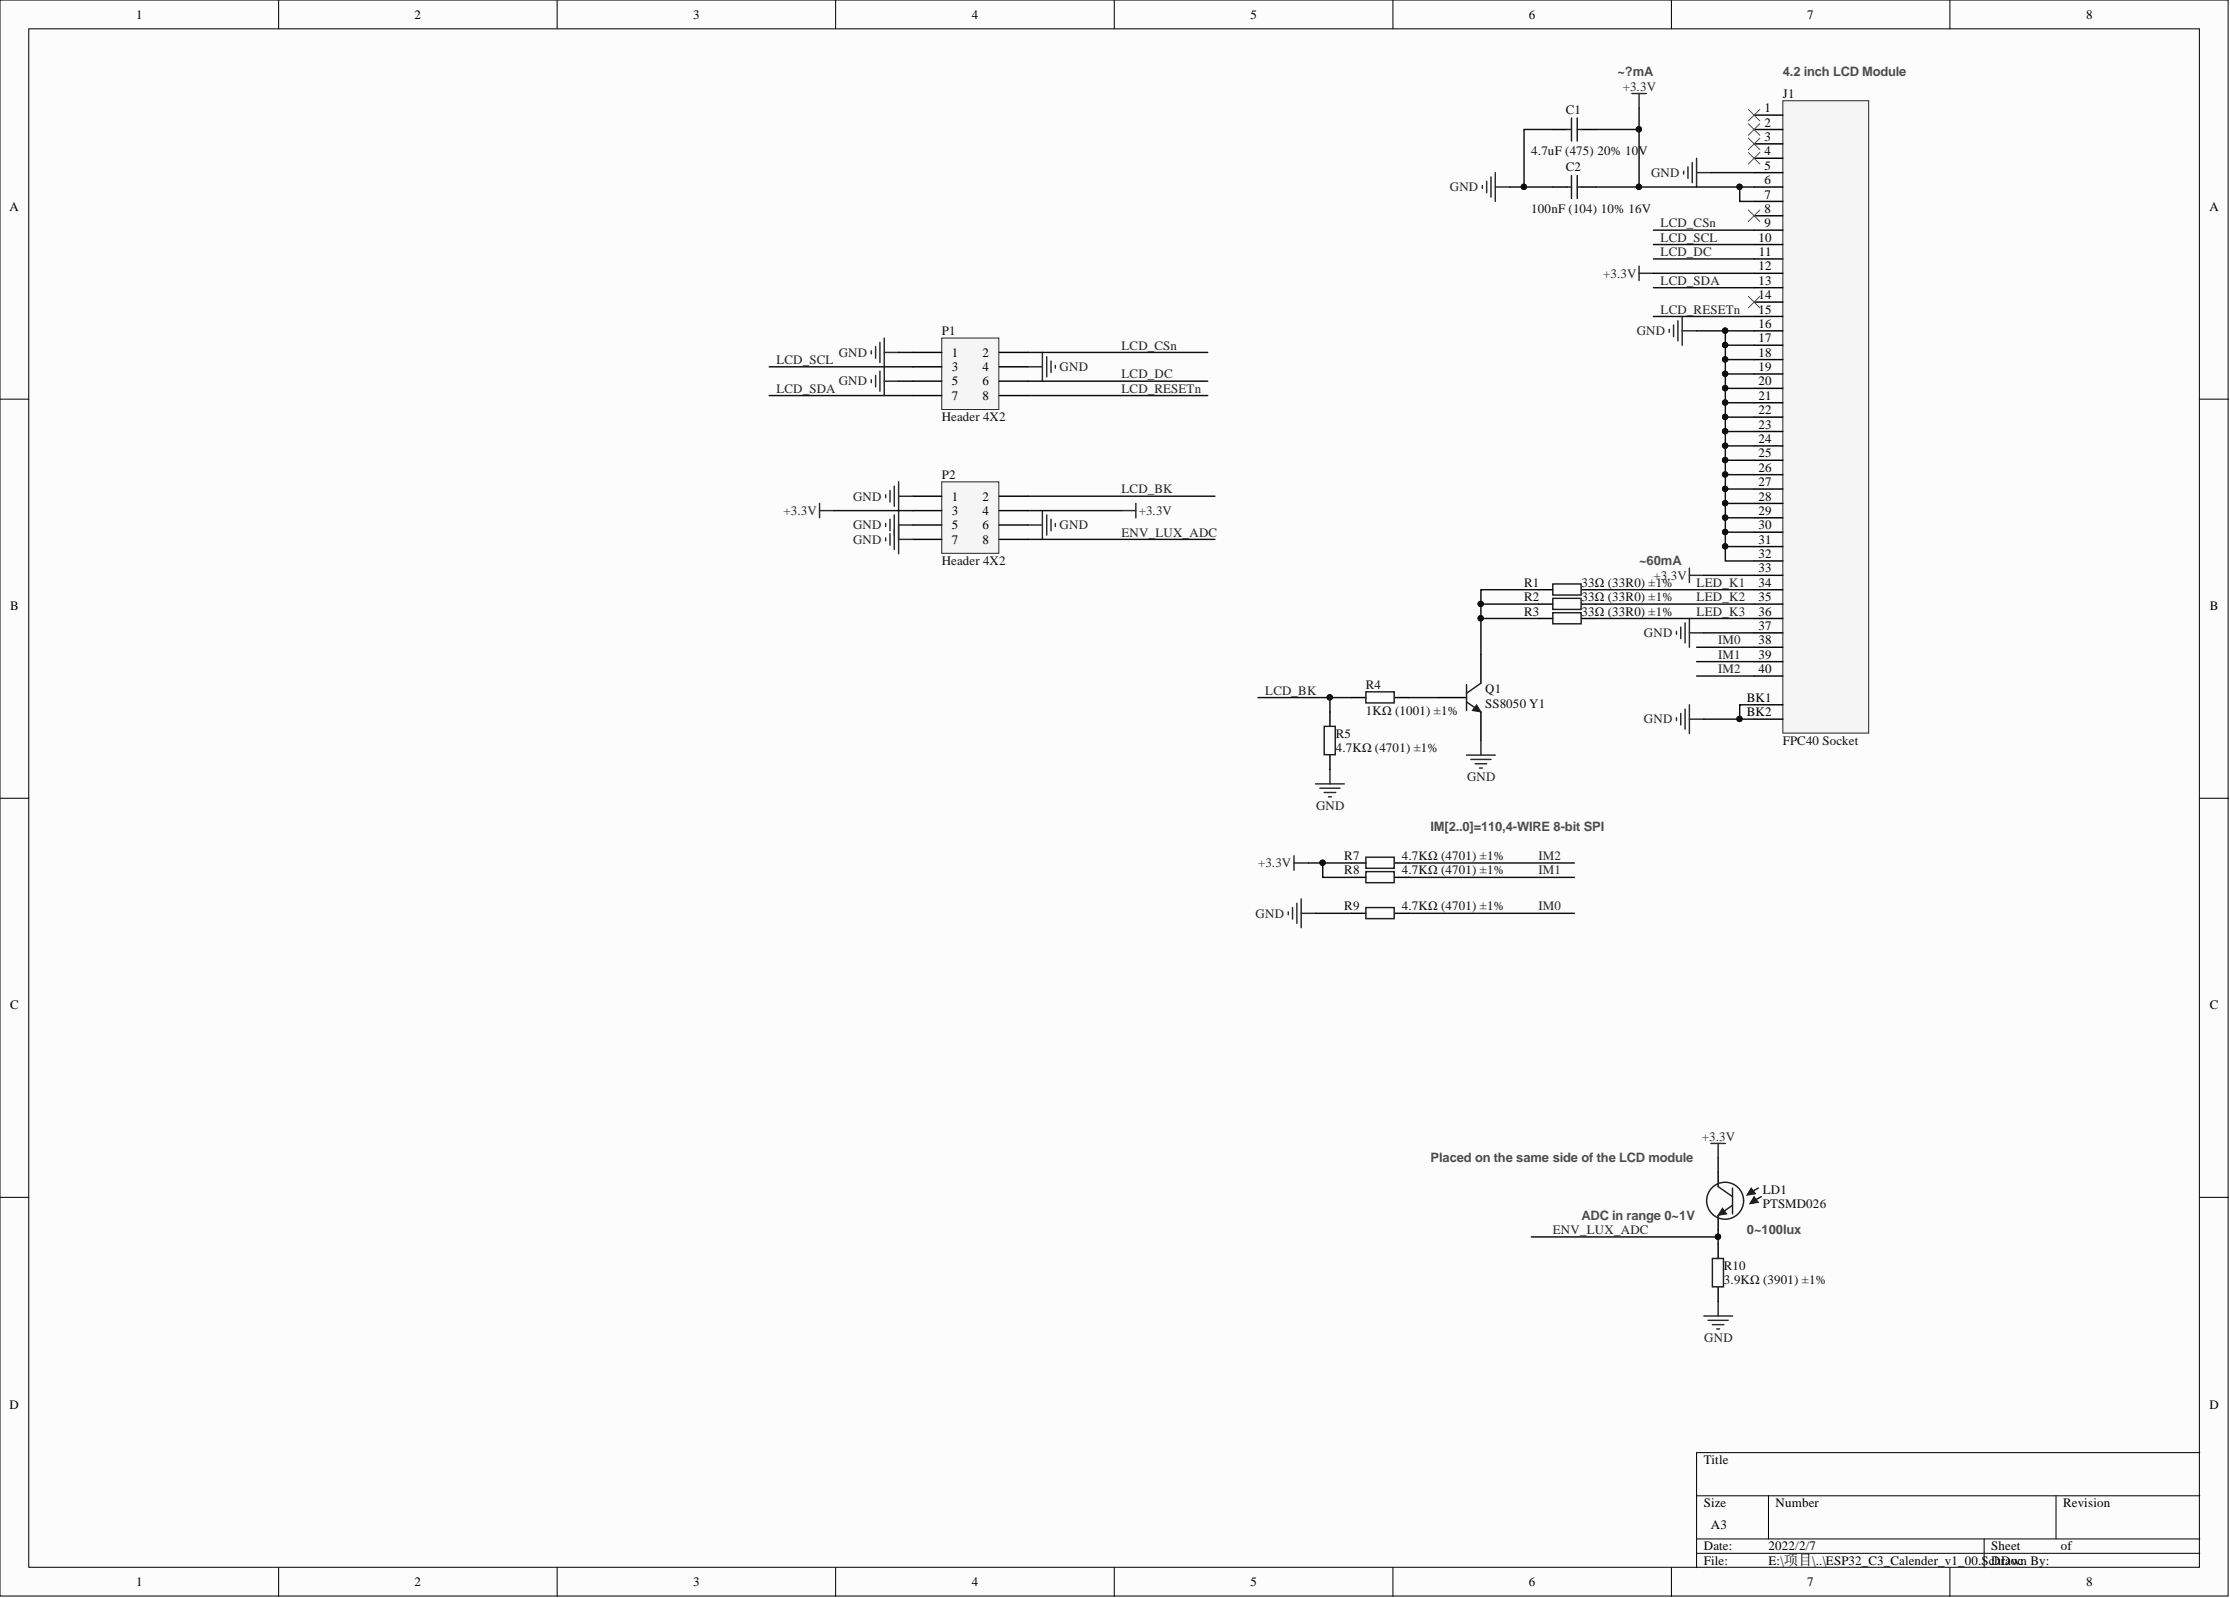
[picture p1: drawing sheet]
<svg xmlns="http://www.w3.org/2000/svg" width="393mm" height="282mm" viewBox="0 0 393 282" stroke-linecap="round" stroke-linejoin="round" font-family="sans-serif">
<defs><g id="words">
<g font-size="2.3">
<text x="24" y="3.3">1</text>
<text x="73.1" y="3.3">2</text>
<text x="122.2" y="3.3">3</text>
<text x="171.4" y="3.3">4</text>
<text x="220.6" y="3.3">5</text>
<text x="269.7" y="3.3">6</text>
<text x="318.8" y="3.3">7</text>
<text x="368" y="3.3">8</text>
<text x="311.3" y="19.8">1</text>
<text x="311.3" y="22.3">2</text>
<text x="311.3" y="24.9">3</text>
<text x="311.3" y="27.4">4</text>
<text x="311.3" y="29.9">5</text>
<text x="311.3" y="32.5">6</text>
<text x="311.3" y="35">7</text>
<text x="1.7" y="37.2">A</text>
<text x="311.3" y="37.6">8</text>
<text x="311.3" y="40.1">9</text>
<text x="389.7" y="37.2">A</text>
<text x="310.2" y="42.6">10</text>
<text x="310.2" y="47.7">12</text>
<text x="310.2" y="45.2">11</text>
<text x="310.2" y="50.2">13</text>
<text x="310.2" y="52.8">14</text>
<text x="310.2" y="55.3">15</text>
<text x="310.2" y="57.8">16</text>
<text x="167.9" y="62.9">1</text>
<text x="167.9" y="65.5">3</text>
<text x="173.3" y="62.9">2</text>
<text x="173.3" y="65.5">4</text>
<text x="310.2" y="60.4">17</text>
<text x="310.2" y="62.9">18</text>
<text x="310.2" y="65.5">19</text>
<text x="167.9" y="68">5</text>
<text x="167.9" y="70.5">7</text>
<text x="173.3" y="68">6</text>
<text x="173.3" y="70.5">8</text>
<text x="310.2" y="68">20</text>
<text x="310.2" y="70.5">21</text>
<text x="310.2" y="73.1">22</text>
<text x="310.2" y="75.6">23</text>
<text x="310.2" y="78.1">24</text>
<text x="310.2" y="80.7">25</text>
<text x="310.2" y="83.2">26</text>
<text x="167.9" y="88.3">1</text>
<text x="173.3" y="88.3">2</text>
<text x="310.2" y="85.8">27</text>
<text x="310.2" y="88.3">28</text>
<text x="167.9" y="90.8">3</text>
<text x="167.9" y="93.4">5</text>
<text x="167.9" y="95.9">7</text>
<text x="173.3" y="90.8">4</text>
<text x="173.3" y="93.4">6</text>
<text x="173.3" y="95.9">8</text>
<text x="310.2" y="90.8">29</text>
<text x="310.2" y="93.4">30</text>
<text x="310.2" y="95.9">31</text>
<text x="310.2" y="98.4">32</text>
<text x="310.2" y="101">33</text>
<text x="1.8" y="107.7">B</text>
<text x="310.2" y="103.5">34</text>
<text x="310.2" y="106">35</text>
<text x="389.8" y="107.7">B</text>
<text x="310.2" y="108.6">36</text>
<text x="310.2" y="111.1">37</text>
<text x="310.2" y="113.7">38</text>
<text x="310.2" y="116.2">39</text>
<text x="310.2" y="118.7">40</text>
<text x="308.1" y="123.8">BK1</text>
<text x="308.1" y="126.3">BK2</text>
<text x="1.8" y="178">C</text>
<text x="389.8" y="178">C</text>
<text x="1.7" y="248.5">D</text>
<text x="389.7" y="248.5">D</text>
<text x="300.5" y="258.3">Title</text>
<text x="300.5" y="265.9">Size</text>
<text x="301.8" y="269.7">A3</text>
<text x="313.2" y="265.9">Number</text>
<text x="363.9" y="265.9">Revision</text>
<text x="300.5" y="273.5">Date:</text>
<text x="311.9" y="273.5">2022/2/7</text>
<text x="351.2" y="273.5">Sheet</text>
<text x="363.5" y="273.5">of</text>
<text x="24" y="279.8">1</text>
<text x="73.1" y="279.8">2</text>
<text x="122.2" y="279.8">3</text>
<text x="171.4" y="279.8">4</text>
<text x="220.6" y="279.8">5</text>
<text x="269.7" y="279.8">6</text>
<text x="300.5" y="276">File:</text>
<text x="311.9" y="276">E:\项目\..\ESP32_C3_Calender_v1_00.Schrawn By:</text>
<text x="318.8" y="279.8">7</text>
<text x="351.2" y="276">DDoc</text>
<text x="368" y="279.8">8</text>
</g>
<g font-size="2.3" fill="#4c4c4c">
<text x="285.3" y="13.5">~?mA</text>
<text x="314.5" y="13.5">4.2 inch LCD Module</text>
<text x="289.1" y="99.7">~60mA</text>
<text x="252.3" y="146.6">IM[2..0]=110,4-WIRE 8-bit SPI</text>
<text x="252.3" y="205">Placed on the same side of the LCD module</text>
<text x="279" y="215.1">ADC in range 0~1V</text>
<text x="308.1" y="217.7">0~100lux</text>
</g>
<g font-size="2.3" fill="#262626">
<text x="286.2" y="16">+3.3V</text>
<text x="255.7" y="33.7">GND</text>
<text x="291.2" y="31.2">GND</text>
<text x="292.9" y="40.1">LCD_CSn</text>
<text x="292.9" y="42.6">LCD_SCL</text>
<text x="292.9" y="45.2">LCD_DC</text>
<text x="282.8" y="49">+3.3V</text>
<text x="292.9" y="50.2">LCD_SDA</text>
<text x="288.7" y="59.1">GND</text>
<text x="292.9" y="55.3">LCD_RESETn</text>
<text x="136.9" y="64.2">LCD_SCL</text>
<text x="147.9" y="62.9">GND</text>
<text x="186.9" y="65.5">GND</text>
<text x="197.8" y="61.7">LCD_CSn</text>
<text x="136.9" y="69.3">LCD_SDA</text>
<text x="147.9" y="68">GND</text>
<text x="197.8" y="69.3">LCD_RESETn</text>
<text x="197.8" y="66.7">LCD_DC</text>
<text x="150.5" y="88.3">GND</text>
<text x="197.8" y="87">LCD_BK</text>
<text x="138.2" y="90.8">+3.3V</text>
<text x="150.5" y="93.4">GND</text>
<text x="150.5" y="95.9">GND</text>
<text x="186.9" y="93.4">GND</text>
<text x="197.8" y="94.6">ENV_LUX_ADC</text>
<text x="200.9" y="90.8">+3.3V</text>
<text x="291.6" y="102.2">+3.3V</text>
<text x="299.3" y="103.5">LED_K1</text>
<text x="299.3" y="106">LED_K2</text>
<text x="290" y="112.4">GND</text>
<text x="299.3" y="108.6">LED_K3</text>
<text x="303.1" y="113.7">IM0</text>
<text x="303.1" y="116.2">IM1</text>
<text x="303.1" y="118.7">IM2</text>
<text x="223.2" y="122.5">LCD_BK</text>
<text x="290" y="127.6">GND</text>
<text x="258.8" y="137.8">GND</text>
<text x="232.1" y="142.8">GND</text>
<text x="221.9" y="153">+3.3V</text>
<text x="271.4" y="154.2">IM1</text>
<text x="271.4" y="151.7">IM2</text>
<text x="221.5" y="161.9">GND</text>
<text x="271.4" y="160.6">IM0</text>
<text x="300.2" y="201.2">+3.3V</text>
<text x="273.9" y="217.7">ENV_LUX_ADC</text>
<text x="300.6" y="236.7">GND</text>
</g>
<g font-size="2.3" fill="#0e0e0e">
<text x="314.5" y="17.3">J1</text>
<text x="276.2" y="20.1">C1</text>
<text x="270.1" y="27.4">4.7uF (475) 20% 10V</text>
<text x="276.2" y="30.2">C2</text>
<text x="270.1" y="37.6">100nF (104) 10% 16V</text>
<text x="166.1" y="59.1">P1</text>
<text x="166.1" y="74.3">Header 4X2</text>
<text x="166.1" y="84.5">P2</text>
<text x="166.1" y="99.7">Header 4X2</text>
<text x="268.8" y="103.5">R1</text>
<text x="268.8" y="106">R2</text>
<text x="279" y="103.5">33Ω (33R0) ±1%</text>
<text x="279" y="106">33Ω (33R0) ±1%</text>
<text x="268.8" y="108.6">R3</text>
<text x="279" y="108.6">33Ω (33R0) ±1%</text>
<text x="240.9" y="121.5">R4</text>
<text x="262" y="122.3">Q1</text>
<text x="262" y="124.8">SS8050 Y1</text>
<text x="235.6" y="130.1">R5</text>
<text x="240.9" y="126.1">1KΩ (1001) ±1%</text>
<text x="314.5" y="131.4">FPC40 Socket</text>
<text x="235.6" y="132.7">4.7KΩ (4701) ±1%</text>
<text x="237.1" y="151.7">R7</text>
<text x="237.1" y="154.2">R8</text>
<text x="247.3" y="151.7">4.7KΩ (4701) ±1%</text>
<text x="247.3" y="154.2">4.7KΩ (4701) ±1%</text>
<text x="237.1" y="160.6">R9</text>
<text x="247.3" y="160.6">4.7KΩ (4701) ±1%</text>
<text x="310.9" y="210.6">LD1</text>
<text x="310.9" y="213.1">PTSMD026</text>
<text x="304.1" y="224">R10</text>
<text x="304.1" y="226.5">3.9KΩ (3901) ±1%</text>
</g>
</g></defs>
<g fill="#fcfcfc" stroke="#000" stroke-width=".18">
<path d="M0 0h393v281.5h-393z"/>
<path d="M5.1 5.1h382.8v271.3h-382.8z"/>
</g>
<g fill="none" stroke="#000" stroke-width=".18">
<path d="M49.1 0v5.1M98.3 0v5.1M147.4 0v5.1M196.5 0v5.1M245.7 0v5.1M294.8 0v5.1M343.9 0v5.1M0 70.4h5.1M388 70.4h5.1M0 140.8h5.1M388 140.8h5.1M0 211.2h5.1"/>
<path d="M388 211.2h5.1M388 256.2h-88.7v20.3M49.1 276.5v5.1M98.3 276.5v5.1M147.4 276.5v5.1M196.5 276.5v5.1M245.7 276.5v5.1M294.8 276.5v5.1M299.3 263.8h88.7M299.3 271.5h88.7M299.3 274h88.7M311.9 263.8v7.7"/>
<path d="M343.9 276.5v5.1M350 271.5v5M362.7 263.8v7.7"/>
</g>
<path d="M314.5 17.8h15.1v111.5h-15.1z" fill="#f5f5f5" stroke="#262626" stroke-width=".18"/>
<g fill="none" stroke="#000" stroke-width=".25">
<path d="M273.9 33h2.5M279 33h2.5M309.4 20.3h5.1M309.4 22.8h5.1M309.4 25.4h5.1M309.4 27.9h5.1M309.4 30.5h5.1M309.4 33h5.1M309.4 35.5h5.1M309.4 38.1h5.1M309.4 40.6h5.1M309.4 43.1h5.1"/>
<path d="M309.4 45.7h5.1M309.4 48.2h5.1M309.4 50.7h5.1M309.4 53.3h5.1M309.4 55.8h5.1M309.4 58.4h5.1M309.4 60.9h5.1M309.4 63.4h5.1M309.4 66h5.1M309.4 68.5h5.1M309.4 71h5.1M309.4 73.6h5.1"/>
<path d="M309.4 76.1h5.1M309.4 78.7h5.1M309.4 81.2h5.1M309.4 83.7h5.1M309.4 86.3h5.1M309.4 88.8h5.1M309.4 91.3h5.1M309.4 93.9h5.1M309.4 96.4h5.1M309.4 98.9h5.1M261.2 115.4v5.1M271.4 104h2.5"/>
<path d="M271.4 106.6h2.5M271.4 109.1h2.5M279 104h2.5M279 106.6h2.5M279 109.1h2.5M309.4 101.5h5.1M309.4 104h5.1M309.4 106.6h5.1M309.4 109.1h5.1M309.4 111.6h5.1M309.4 114.2h5.1M309.4 116.7h5.1"/>
<path d="M309.4 119.2h5.1M253.6 123h5.1M261.2 125.6v5.1M309.4 124.3h5.1M309.4 126.9h5.1"/>
</g>
<path d="M308.4 19.3l2 2M310.4 19.3l-2 2M308.4 21.8l2 2.1M308.4 24.4l2 2M308.4 26.9l2 2M308.4 37l2 2.1M310.4 21.8l-2 2.1M310.4 24.4l-2 2M310.4 26.9l-2 2M310.4 37l-2 2.1M308.4 52.3l2 2M310.4 52.3l-2 2" fill="none" stroke="#4c4c4c" stroke-width=".18"/>
<g fill="none" stroke="#262626" stroke-width=".25">
<path d="M287.8 16.5h2.6M289.1 16.5v2.5M297 30.2v.5M297.7 29.4v2.1M298.5 28.7v3.5M299.3 27.9v5.1M299.3 30.5h2.5M289.1 46.9v2.6M289.1 48.2h2.5M295.7 111.4v.5M296.5 110.6v2M297.2 109.9v3.5"/>
<path d="M298 100.2v2.6M298 109.1v5.1M298 101.5h2.5M298 111.6h2.5"/>
</g>
<path d="M276.4 33h.8M277.2 31v4M278.2 31v4M278.2 33h.8M273.9 103h5v2h-5zM273.9 105.5h5v2h-5zM273.9 108.1h5v1.9h-5zM258.7 123.8l2.5 1.8M258.7 120.8v4.5M261.2 120.5l-2.5 1.8" fill="none" stroke="#1c1c1c" stroke-width=".25"/>
<path d="M260.5 124.3l.7 1.3-1.5-.3z" fill="#1c1c1c"/>
<path d="M260.5 124.3l.7 1.3-1.5-.3z" fill="none" stroke="#1c1c1c" stroke-width=".18"/>
<g fill="none" stroke="#262626" stroke-width=".25">
<path d="M261.5 32.7v.5M262.2 32v2M263 31.2v3.6M263.8 30.5v5M263.8 33h2.5M294.4 58.1v.5M295.2 57.3v2.1M296 56.6v3.5M296.7 55.8v5.1M296.7 58.4h2.6M232.1 138.3h5M232.8 139h3.6"/>
<path d="M233.6 139.8h2M234.6 135.7v2.6M258.7 133.2h5.1M259.4 134h3.6M260.2 134.7h2M261 135.5h.5M261.2 130.7v2.5M295.7 126.6v.5M296.5 125.8v2.1M297.2 125.1v3.5M298 124.3v5.1M298 126.9h2.5"/>
<path d="M228.2 151v2.5M228.2 152.2h2.6M228.8 159.3v3.6M229.5 158.6v5M234.3 140.6h.5M227.2 160.8v.6M228 160.1v2M229.5 161.1h2.6"/>
</g>
<path d="M273.9 22.8h2.5M279 22.8h2.5M303.1 206.8v2.5M303.1 214.4v2.5" fill="none" stroke="#000" stroke-width=".25"/>
<path d="M276.4 22.8h.8M277.2 20.8v4.1M278.2 20.8v4.1M278.2 22.8h.8M303.1 209.3l2.5 1.8M305.6 212.6l-2.5 1.8M305.6 209.6v4.5" fill="none" stroke="#1c1c1c" stroke-width=".25"/>
<path d="M303.8 213.1l.8 1-1.5 .3z" fill="#1c1c1c"/>
<path d="M303.8 213.1l.8 1-1.5 .3z" fill="none" stroke="#1c1c1c" stroke-width=".18"/>
<g fill="none" stroke="#1c1c1c" stroke-width=".25">
<path d="M310.2 209.6l-1.8 1"/>
<circle cx="304.3" cy="211.8" r="3.3"/>
</g>
<path d="M308.9 209.6l.8 1-1.6 .2z" fill="#1c1c1c"/>
<path d="M308.9 209.6l.8 1-1.6 .2z" fill="none" stroke="#1c1c1c" stroke-width=".18"/>
<path d="M310.7 211.1l-1.8 1" fill="none" stroke="#1c1c1c" stroke-width=".25"/>
<path d="M309.4 211.1l.8 1-1.6 .2z" fill="#1c1c1c"/>
<path d="M309.4 211.1l.8 1-1.6 .2z" fill="none" stroke="#1c1c1c" stroke-width=".18"/>
<path d="M301.8 201.7h2.5M303.1 201.7v2.5M300.5 232.1h5.1M301.3 232.9h3.5M302 233.7h2.1M302.8 234.4h.5M303.1 229.6v2.5" fill="none" stroke="#262626" stroke-width=".25"/>
<path d="M234.6 125.6v2.5M234.6 133.2v2.5M238.4 123h2.5M246 123h2.5M238.4 152.2h2.5M238.4 154.8h2.5M246 152.2h2.5M246 154.8h2.5M238.4 161.1h2.5M246 161.1h2.5M303.1 219.4v2.6M303.1 227.1v2.5" fill="none" stroke="#000" stroke-width=".25"/>
<path d="M233.6 128.1h1.9v5h-1.9zM240.9 122h5v2h-5zM240.9 151.2h5v2h-5zM240.9 153.7h5v2h-5zM240.9 160.1h5v1.9h-5zM302 222h2v5h-2z" fill="none" stroke="#1c1c1c" stroke-width=".25"/>
<path d="M166.1 59.6h10.1v12.6h-10.1z" fill="#f5f5f5" stroke="#262626" stroke-width=".18"/>
<path d="M161 62.2h5.1M161 64.7h5.1M161 67.2h5.1M161 69.8h5.1M176.3 62.2h5M176.3 64.7h5M176.3 67.2h5M176.3 69.8h5" fill="none" stroke="#000" stroke-width=".25"/>
<path d="M166.1 85h10.1v12.6h-10.1z" fill="#f5f5f5" stroke="#262626" stroke-width=".18"/>
<path d="M161 87.5h5.1M161 90.1h5.1M161 92.6h5.1M161 95.1h5.1M176.3 87.5h5M176.3 90.1h5M176.3 92.6h5M176.3 95.1h5" fill="none" stroke="#000" stroke-width=".25"/>
<g fill="none" stroke="#262626" stroke-width=".25">
<path d="M156 59.6v10.2M153.7 61.9v.5M153.7 67v.5M154.4 61.1v2.1M154.4 66.2v2.1M155.2 60.4v3.5M155.2 65.5v3.5M156 67.2h2.5M156 62.2h2.5M181.3 64.7h2.6M183.9 62.2v5M184.6 62.9v3.6"/>
<path d="M185.4 63.7v2M186.1 64.4v.6M144.6 88.8v2.5M144.6 90.1h2.5M156.2 87.3v.5M156.2 92.4v.5M156.2 94.9v.5M157 86.5v2M157 91.6v2M157 94.1v2.1M157.7 85.8v3.5M157.7 90.8v6.1"/>
<path d="M158.5 85v12.7M158.5 92.6h2.5M158.5 87.5h2.5M158.5 95.1h2.5M181.3 92.6h2.6M183.9 90.1v5M184.6 90.8v3.6M185.4 91.6v2M186.1 92.4v.5M197.8 90.1h2.6M200.4 88.8v2.5"/>
</g>
<g fill="none" stroke="#0e0e0e" stroke-width=".25">
<path d="M289.1 19v14M266.3 33h2.5M273.9 22.8h-5.1v10.2h5.1M281.5 33h27.9M281.5 22.8h7.6M301.8 30.5h7.6M306.9 33v2.5h2.5M291.6 40.6h17.8M291.6 43.1h17.8M291.6 45.7h17.8M291.6 48.2h17.8M291.6 50.7h17.8"/>
<path d="M291.6 55.8h17.8M299.3 58.4h5M309.4 58.4h-5.1v40.5h5.1M135.7 69.8h25.3M135.7 64.7h25.3M158.5 67.2h2.5M158.5 62.2h2.5M181.3 69.8h31.7M181.3 67.2h31.7M181.3 62.2h31.7M304.3 60.9h5.1M304.3 63.4h5.1"/>
<path d="M304.3 66h5.1M304.3 68.5h5.1M304.3 71h5.1M304.3 73.6h5.1M304.3 76.1h5.1M304.3 78.7h5.1M147.1 90.1h13.9M181.3 87.5h33M181.3 90.1h16.5M181.3 95.1h33M304.3 81.2h5.1M304.3 83.7h5.1"/>
<path d="M304.3 86.3h5.1M304.3 88.8h5.1M304.3 91.3h5.1M304.3 93.9h5.1M304.3 96.4h5.1M261.2 106.6v2.5h10.2M261.2 109.1v6.3M271.4 104h-10.2v2.6h10.2M281.5 104h27.9M281.5 106.6h27.9M281.5 109.1h27.9M299.3 116.7h10.1"/>
<path d="M299.3 114.2h10.1M299.3 119.2h10.1M300.5 101.5h8.9M300.5 111.6h8.9M221.9 123h12.7M238.4 123h-3.8v2.6M248.5 123h5.1M300.5 126.9h8.9M309.4 124.3h-2.5v2.6M230.8 152.2h7.6M233.3 152.2v2.6h5.1M248.5 152.2h29.2"/>
<path d="M248.5 154.8h29.2M232.1 161.1h6.3M248.5 161.1h29.2M270.1 218.2h33M303.1 216.9v2.5M303.1 204.2v2.6"/>
</g>
<g fill="#0e0e0e" stroke="#0e0e0e" stroke-width=".18">
<circle cx="306.8" cy="33" r=".47"/>
<circle cx="289.1" cy="22.8" r=".47"/>
<circle cx="289.1" cy="33" r=".47"/>
<circle cx="304.3" cy="60.9" r=".47"/>
<circle cx="304.3" cy="63.4" r=".47"/>
<circle cx="304.3" cy="65.9" r=".47"/>
<circle cx="304.3" cy="68.5" r=".47"/>
<circle cx="304.3" cy="71" r=".47"/>
<circle cx="304.3" cy="73.5" r=".47"/>
<circle cx="304.3" cy="76.1" r=".47"/>
<circle cx="304.3" cy="78.6" r=".47"/>
<circle cx="304.3" cy="81.2" r=".47"/>
<circle cx="304.3" cy="83.7" r=".47"/>
<circle cx="304.3" cy="86.2" r=".47"/>
<circle cx="304.3" cy="88.8" r=".47"/>
<circle cx="304.3" cy="91.3" r=".47"/>
<circle cx="304.3" cy="93.8" r=".47"/>
<circle cx="304.3" cy="96.4" r=".47"/>
<circle cx="261.2" cy="106.5" r=".47"/>
<circle cx="261.2" cy="109.1" r=".47"/>
<circle cx="234.5" cy="123" r=".47"/>
<circle cx="306.8" cy="126.8" r=".47"/>
<circle cx="304.3" cy="58.3" r=".47"/>
<circle cx="233.3" cy="152.2" r=".47"/>
<circle cx="268.8" cy="33" r=".47"/>
<circle cx="303" cy="218.1" r=".47"/>
</g>
<use href="#words"/>
</svg>
